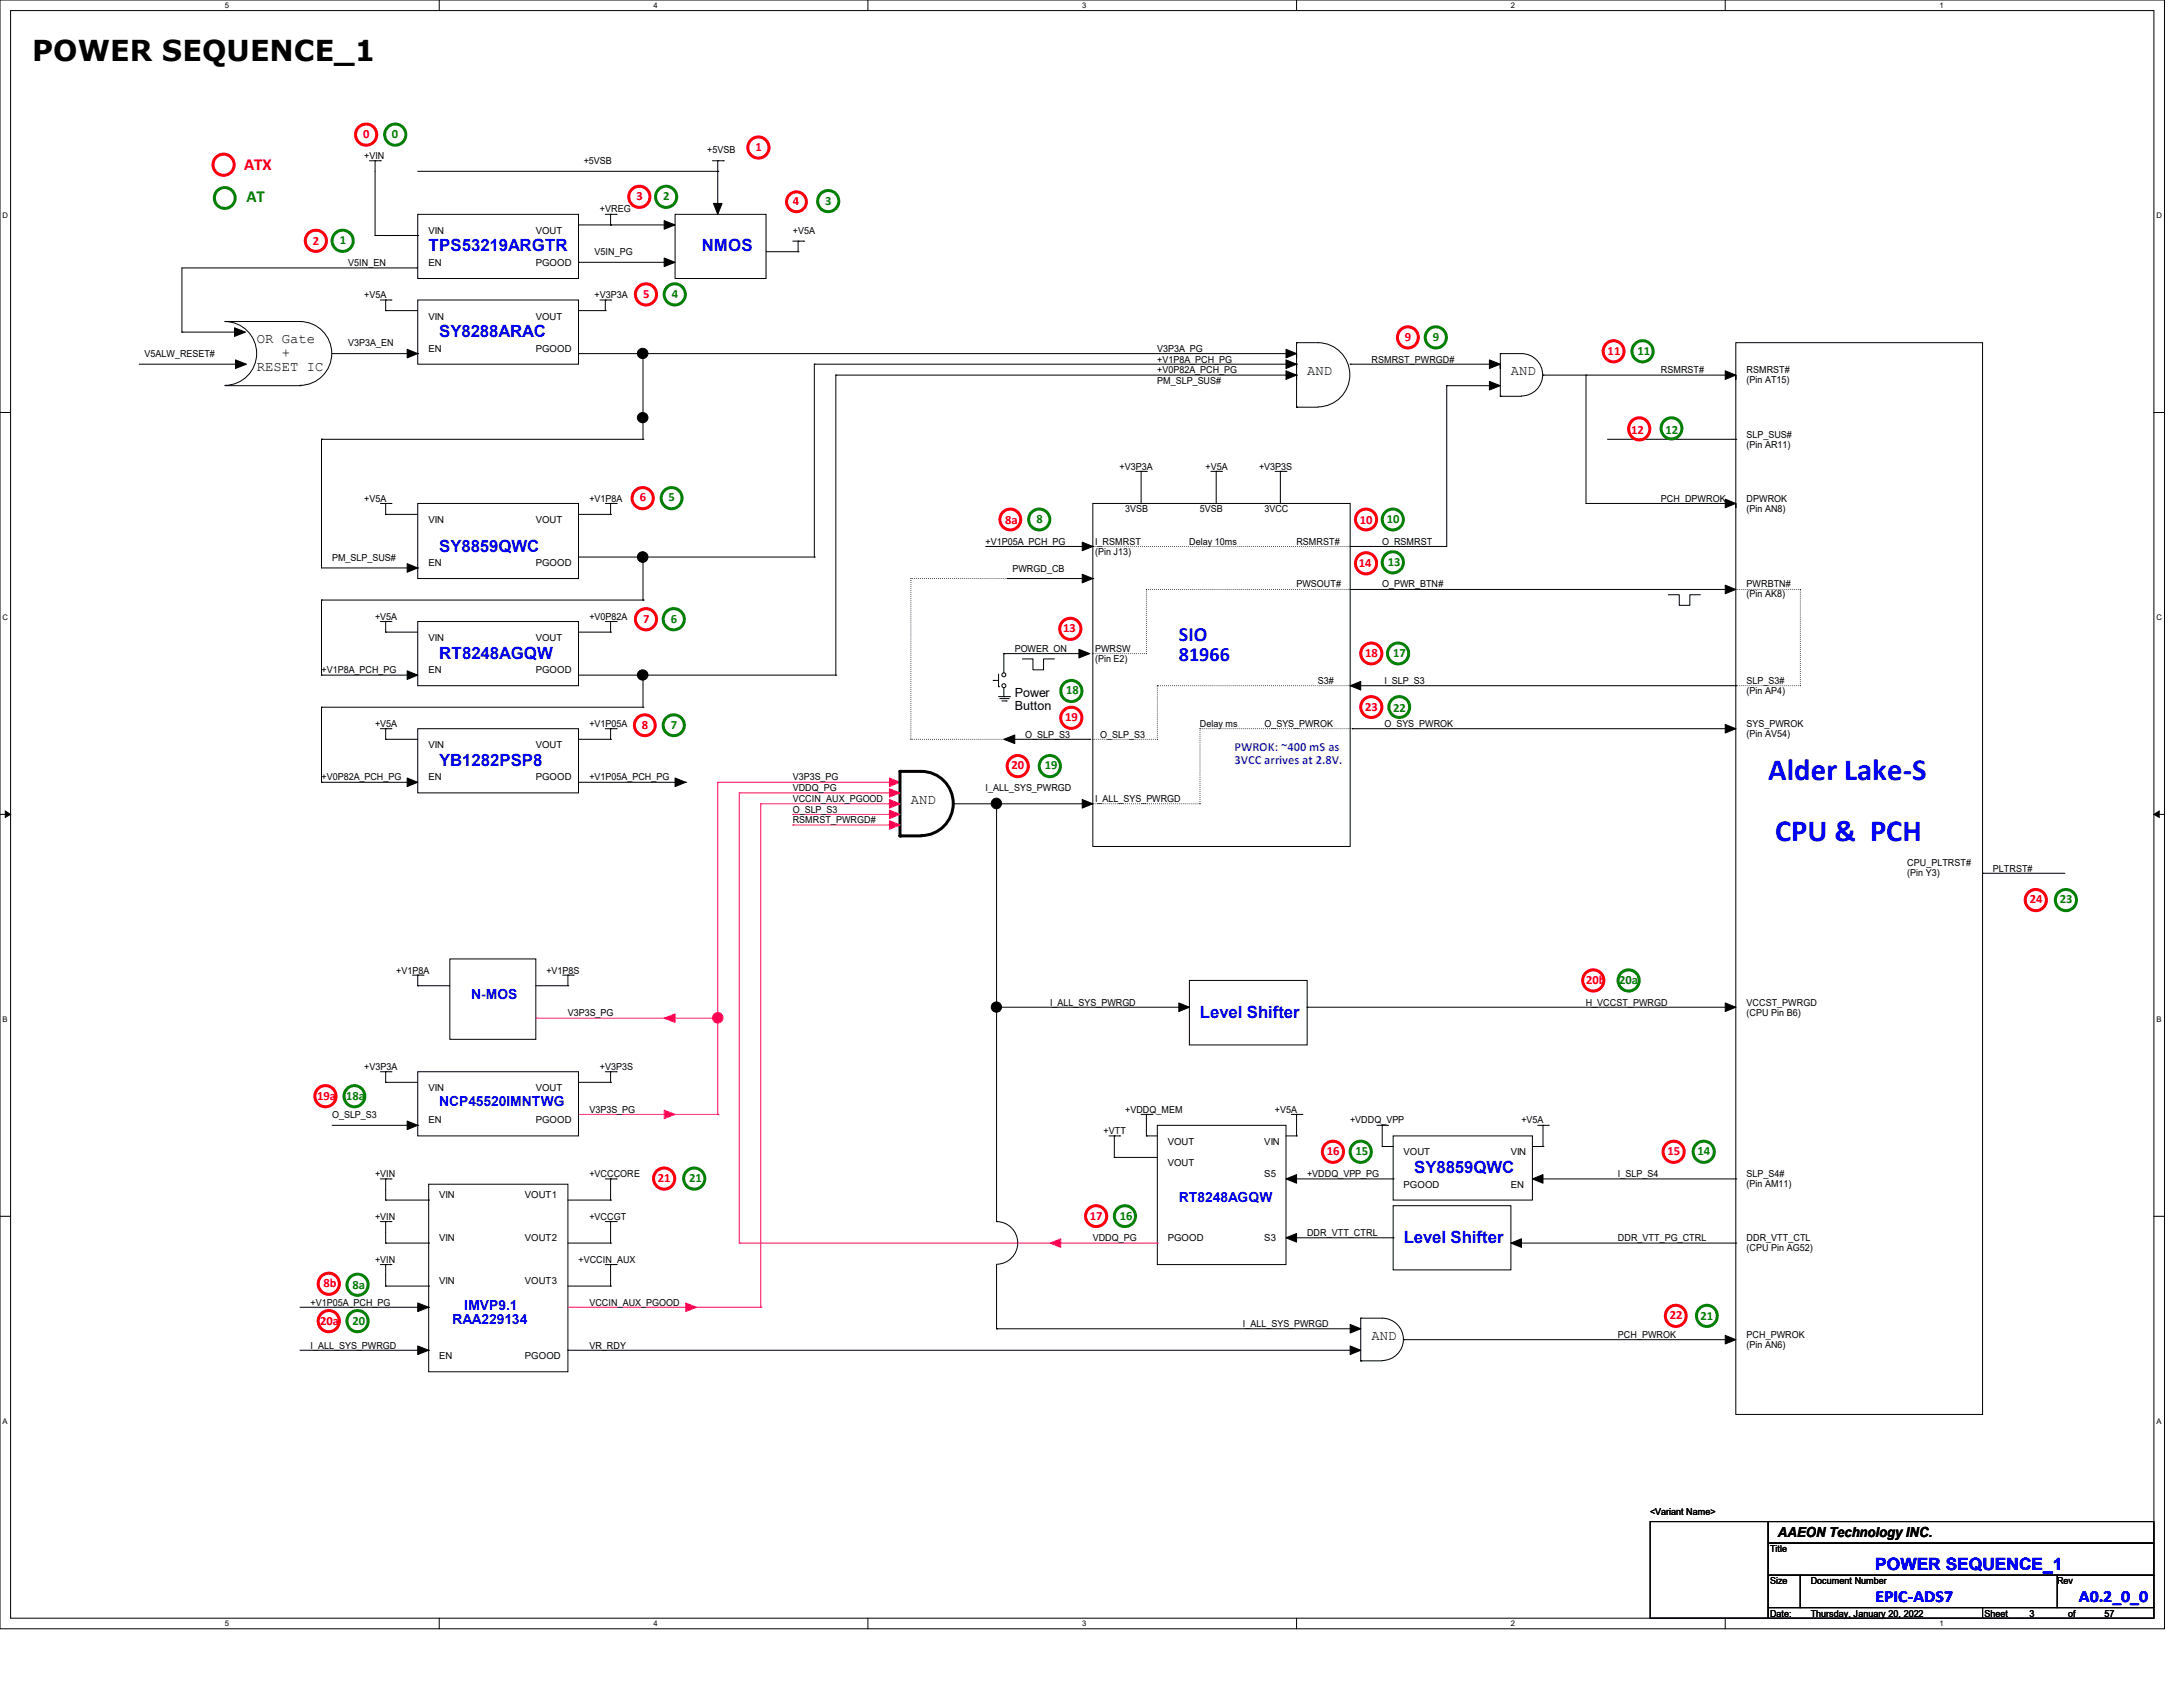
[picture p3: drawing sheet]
<svg xmlns="http://www.w3.org/2000/svg" width="279mm" height="216mm" viewBox="0 0 279 216" stroke-linecap="round" stroke-linejoin="round" font-family="sans-serif">
<defs><g id="words">
<g font-size="3.9" fill="#00f">
<text x="226.3" y="99.8">Alder Lake-S</text>
<text x="227.2" y="107.7">CPU &amp; PCH</text>
</g>
<text font-size="3.7" x="4.1" y="7.8">POWER SEQUENCE_1</text>
<g font-size="2.6" fill="#00f">
<text x="150.9" y="82">SIO</text>
<text x="150.9" y="84.6">81966</text>
</g>
<text font-size="2.2" fill="#f00" x="31.2" y="21.8">ATX</text>
<text font-size="2.2" fill="#008000" x="31.5" y="25.9">AT</text>
<g font-size="2.2" fill="#00f">
<text x="54.9" y="32.2">TPS53219ARGTR</text>
<text x="89.8" y="32.2">NMOS</text>
<text x="56.2" y="43.2">SY8288ARAC</text>
<text x="56.2" y="70.6">SY8859QWC</text>
<text x="56.2" y="84.3">RT8248AGQW</text>
<text x="56.2" y="98">YB1282PSP8</text>
<text x="153.6" y="130.3">Level Shifter</text>
<text x="181" y="150.2">SY8859QWC</text>
<text x="179.7" y="159">Level Shifter</text>
<text x="240" y="200.9">POWER SEQUENCE_1</text>
<text x="240" y="205.1">EPIC-ADS7</text>
<text x="266.1" y="205.1">A0.2_0_0</text>
</g>
<g font-size="1.8">
<text x="32.9" y="43.9">OR Gate</text>
<text x="32.9" y="47.5">RESET IC</text>
<text x="36.1" y="45.7">+</text>
<text x="167.3" y="48">AND</text>
<text x="193.4" y="48">AND</text>
<text x="116.6" y="102.9">AND</text>
<text x="175.5" y="171.4">AND</text>
<text x="227.6" y="196.8">AAEON Technology INC.</text>
</g>
<g font-size="1.8" fill="#00f">
<text x="60.3" y="127.8">N-MOS</text>
<text x="56.2" y="141.5">NCP45520IMNTWG</text>
<text x="150.9" y="153.9">RT8248AGQW</text>
<text x="59.4" y="167.6">IMVP9.1</text>
<text x="57.9" y="169.4">RAA229134</text>
</g>
<g font-size="1.6" fill="#f00">
<text x="46.5" y="17.7">0</text>
<text x="96.7" y="19.3">1</text>
<text x="81.5" y="25.7">3</text>
<text x="101.5" y="26.2">4</text>
<text x="40.1" y="31.4">2</text>
<text x="82.3" y="38.1">5</text>
<text x="179.8" y="43.6">9</text>
<text x="205.8" y="45.4">11</text>
<text x="208.8" y="55.5">12</text>
<text x="81.9" y="64.2">6</text>
<text x="128.7" y="67.1">8a</text>
<text x="174.1" y="67.1">10</text>
<text x="173.9" y="72.6">14</text>
<text x="82.3" y="79.7">7</text>
<text x="136.1" y="80.9">13</text>
<text x="174.7" y="84.1">18</text>
<text x="82.1" y="93.3">8</text>
<text x="136.3" y="92.3">19</text>
<text x="174.7" y="90.9">23</text>
<text x="129.5" y="98.5">20</text>
<text x="259.8" y="115.6">24</text>
<text x="203" y="125.9">20b</text>
<text x="40.6" y="140.7">19a</text>
<text x="169.8" y="147.9">16</text>
<text x="213.4" y="147.9">15</text>
<text x="84.2" y="151.3">21</text>
<text x="139.5" y="156.1">17</text>
<text x="41.4" y="164.7">8b</text>
<text x="41" y="169.5">20a</text>
<text x="213.7" y="168.8">22</text>
</g>
<g font-size="1.6" fill="#008000">
<text x="50.2" y="17.7">0</text>
<text x="84.9" y="25.7">2</text>
<text x="105.6" y="26.2">3</text>
<text x="43.5" y="31.3">1</text>
<text x="86" y="38.1">4</text>
<text x="183.4" y="43.6">9</text>
<text x="209.6" y="45.4">11</text>
<text x="213.2" y="55.5">12</text>
<text x="85.6" y="64.2">5</text>
<text x="132.6" y="66.9">8</text>
<text x="177.5" y="66.9">10</text>
<text x="177.6" y="72.4">13</text>
<text x="85.9" y="79.7">6</text>
<text x="136.5" y="88.9">18</text>
<text x="178.3" y="84.1">17</text>
<text x="85.9" y="93.3">7</text>
<text x="178.3" y="91.1">22</text>
<text x="133.7" y="98.5">19</text>
<text x="263.6" y="115.6">23</text>
<text x="207.2" y="125.9">20a</text>
<text x="44.3" y="140.7">18a</text>
<text x="173.5" y="147.9">15</text>
<text x="217.3" y="147.9">14</text>
<text x="88.2" y="151.3">21</text>
<text x="143.3" y="156.1">16</text>
<text x="45.1" y="165">8a</text>
<text x="45.1" y="169.5">20</text>
<text x="217.7" y="169">21</text>
</g>
<g font-size="1.6">
<text x="129.9" y="89.2">Power</text>
<text x="129.9" y="90.8">Button</text>
</g>
<g font-size="1.6" fill="#8000ff">
<text x="158" y="96.1">PWROK: ~400 mS as</text>
<text x="158" y="97.7">3VCC arrives at 2.8V.</text>
</g>
<g font-size="1.2">
<text x="46.6" y="20.3">+VIN</text>
<text x="74.7" y="21">+5VSB</text>
<text x="90.5" y="19.6">+5VSB</text>
<text x="54.9" y="29.9">VIN</text>
<text x="68.6" y="29.9">VOUT</text>
<text x="76.8" y="27.2">+VREG</text>
<text x="101.5" y="29.9">+V5A</text>
<text x="44.6" y="34">V5IN_EN</text>
<text x="54.9" y="34">EN</text>
<text x="68.6" y="34">PGOOD</text>
<text x="76.1" y="32.7">V5IN_PG</text>
<text x="46.6" y="38.1">+V5A</text>
<text x="54.9" y="40.9">VIN</text>
<text x="68.6" y="40.9">VOUT</text>
<text x="76.1" y="38.1">+V3P3A</text>
<text x="18.5" y="45.7">V5ALW_RESET#</text>
<text x="44.6" y="44.3">V3P3A_EN</text>
<text x="54.9" y="45">EN</text>
<text x="68.6" y="45">PGOOD</text>
<text x="148.1" y="46.4">+V1P8A_PCH_PG</text>
<text x="148.1" y="47.8">+V0P82A_PCH_PG</text>
<text x="148.1" y="45">V3P3A_PG</text>
<text x="175.5" y="46.4">RSMRST_PWRGD#</text>
<text x="212.6" y="47.8">RSMRST#</text>
<text x="223.5" y="47.8">RSMRST#</text>
<text x="148.1" y="49.1">PM_SLP_SUS#</text>
<text x="223.5" y="49">(Pin AT15)</text>
<text x="223.5" y="56">SLP_SUS#</text>
<text x="223.5" y="57.3">(Pin AR11)</text>
<text x="46.6" y="64.2">+V5A</text>
<text x="75.4" y="64.2">+V1P8A</text>
<text x="143.3" y="60.1">+V3P3A</text>
<text x="144" y="65.6">3VSB</text>
<text x="153.6" y="65.6">5VSB</text>
<text x="154.3" y="60.1">+V5A</text>
<text x="161.1" y="60.1">+V3P3S</text>
<text x="161.8" y="65.6">3VCC</text>
<text x="212.6" y="64.2">PCH_DPWROK</text>
<text x="223.5" y="64.2">DPWROK</text>
<text x="223.5" y="65.5">(Pin AN8)</text>
<text x="42.5" y="71.8">PM_SLP_SUS#</text>
<text x="54.9" y="67">VIN</text>
<text x="68.6" y="67">VOUT</text>
<text x="126.1" y="69.7">+V1P05A_PCH_PG</text>
<text x="140.2" y="69.7">I_RSMRST</text>
<text x="140.2" y="71">(Pin J13)</text>
<text x="152.2" y="69.7">Delay 10ms</text>
<text x="165.9" y="69.7">RSMRST#</text>
<text x="176.9" y="69.7">O_RSMRST</text>
<text x="54.9" y="72.4">EN</text>
<text x="68.6" y="72.4">PGOOD</text>
<text x="129.6" y="73.2">PWRGD_CB</text>
<text x="165.9" y="75.2">PWSOUT#</text>
<text x="176.9" y="75.2">O_PWR_BTN#</text>
<text x="223.5" y="75.2">PWRBTN#</text>
<text x="223.5" y="76.5">(Pin AK8)</text>
<text x="48" y="79.3">+V5A</text>
<text x="54.9" y="82">VIN</text>
<text x="68.6" y="82">VOUT</text>
<text x="75.4" y="79.3">+V0P82A</text>
<text x="129.9" y="83.4">POWER_ON</text>
<text x="140.2" y="83.4">PWRSW</text>
<text x="41.1" y="86.1">+V1P8A_PCH_PG</text>
<text x="54.9" y="86.1">EN</text>
<text x="68.6" y="86.1">PGOOD</text>
<text x="140.2" y="84.7">(Pin E2)</text>
<text x="168.7" y="87.5">S3#</text>
<text x="177.2" y="87.5">I_SLP_S3</text>
<text x="223.5" y="87.5">SLP_S3#</text>
<text x="223.5" y="88.8">(Pin AP4)</text>
<text x="48" y="93">+V5A</text>
<text x="54.9" y="95.8">VIN</text>
<text x="68.6" y="95.8">VOUT</text>
<text x="75.4" y="93">+V1P05A</text>
<text x="131.2" y="94.4">O_SLP_S3</text>
<text x="140.8" y="94.4">O_SLP_S3</text>
<text x="153.6" y="93">Delay ms</text>
<text x="161.8" y="93">O_SYS_PWROK</text>
<text x="177.2" y="93">O_SYS_PWROK</text>
<text x="223.5" y="93">SYS_PWROK</text>
<text x="223.5" y="94.3">(Pin AV54)</text>
<text x="41.1" y="99.9">+V0P82A_PCH_PG</text>
<text x="54.9" y="99.9">EN</text>
<text x="68.6" y="99.9">PGOOD</text>
<text x="75.4" y="99.9">+V1P05A_PCH_PG</text>
<text x="101.5" y="101.3">VDDQ_PG</text>
<text x="101.5" y="99.9">V3P3S_PG</text>
<text x="126.1" y="101.3">I_ALL_SYS_PWRGD</text>
<text x="101.5" y="102.6">VCCIN_AUX_PGOOD</text>
<text x="101.5" y="104">O_SLP_S3</text>
<text x="101.5" y="105.4">RSMRST_PWRGD#</text>
<text x="140.2" y="102.6">I_ALL_SYS_PWRGD</text>
<text x="244.1" y="110.9">CPU_PLTRST#</text>
<text x="244.1" y="112.1">(Pin Y3)</text>
<text x="255.1" y="111.5">PLTRST#</text>
<text x="50.7" y="124.6">+V1P8A</text>
<text x="69.9" y="124.6">+V1P8S</text>
<text x="72.7" y="130">V3P3S_PG</text>
<text x="134.4" y="128.7">I_ALL_SYS_PWRGD</text>
<text x="203" y="128.7">H_VCCST_PWRGD</text>
<text x="223.5" y="128.7">VCCST_PWRGD</text>
<text x="223.5" y="130">(CPU Pin B6)</text>
<text x="46.6" y="136.9">+V3P3A</text>
<text x="76.8" y="136.9">+V3P3S</text>
<text x="42.5" y="143.1">O_SLP_S3</text>
<text x="54.9" y="139.7">VIN</text>
<text x="54.9" y="143.8">EN</text>
<text x="68.6" y="139.7">VOUT</text>
<text x="68.6" y="143.8">PGOOD</text>
<text x="75.4" y="142.4">V3P3S_PG</text>
<text x="144" y="142.4">+VDDQ_MEM</text>
<text x="163.2" y="142.4">+V5A</text>
<text x="172.8" y="143.8">+VDDQ_VPP</text>
<text x="194.7" y="143.8">+V5A</text>
<text x="141.3" y="145.2">+VTT</text>
<text x="149.5" y="146.5">VOUT</text>
<text x="149.5" y="149.3">VOUT</text>
<text x="161.8" y="146.5">VIN</text>
<text x="179.6" y="147.9">VOUT</text>
<text x="193.4" y="147.9">VIN</text>
<text x="48" y="150.6">+VIN</text>
<text x="56.2" y="153.4">VIN</text>
<text x="67.2" y="153.4">VOUT1</text>
<text x="75.4" y="150.6">+VCCCORE</text>
<text x="161.8" y="150.6">S5</text>
<text x="167.3" y="150.6">+VDDQ_VPP_PG</text>
<text x="179.6" y="152">PGOOD</text>
<text x="193.4" y="152">EN</text>
<text x="207.1" y="150.6">I_SLP_S4</text>
<text x="223.5" y="150.6">SLP_S4#</text>
<text x="223.5" y="151.9">(Pin AM11)</text>
<text x="48" y="156.1">+VIN</text>
<text x="48" y="161.6">+VIN</text>
<text x="56.2" y="158.9">VIN</text>
<text x="67.2" y="158.9">VOUT2</text>
<text x="74" y="161.6">+VCCIN_AUX</text>
<text x="75.4" y="156.1">+VCCGT</text>
<text x="139.9" y="158.9">VDDQ_PG</text>
<text x="149.5" y="158.9">PGOOD</text>
<text x="161.8" y="158.9">S3</text>
<text x="167.3" y="158.2">DDR_VTT_CTRL</text>
<text x="207.1" y="158.9">DDR_VTT_PG_CTRL</text>
<text x="223.5" y="158.9">DDR_VTT_CTL</text>
<text x="223.5" y="160.1">(CPU Pin AG52)</text>
<text x="39.7" y="167.1">+V1P05A_PCH_PG</text>
<text x="56.2" y="164.3">VIN</text>
<text x="67.2" y="164.3">VOUT3</text>
<text x="75.4" y="167.1">VCCIN_AUX_PGOOD</text>
<text x="39.7" y="172.6">I_ALL_SYS_PWRGD</text>
<text x="56.2" y="173.9">EN</text>
<text x="67.2" y="173.9">PGOOD</text>
<text x="75.4" y="172.6">VR_RDY</text>
<text x="159.1" y="169.8">I_ALL_SYS_PWRGD</text>
<text x="207.1" y="171.2">PCH_PWROK</text>
<text x="223.5" y="171.2">PCH_PWROK</text>
<text x="223.5" y="172.5">(Pin AN6)</text>
<text x="211.2" y="193.8">&lt;Variant Name&gt;</text>
<text x="226.5" y="198.6">Title</text>
<text x="226.5" y="202.7">Size</text>
<text x="231.8" y="202.7">Document Number</text>
<text x="263.3" y="202.7">Rev</text>
<text x="226.5" y="206.9">Date:</text>
<text x="231.8" y="206.9">Thursday, January 20, 2022</text>
<text x="254" y="206.9">Sheet</text>
<text x="259.7" y="206.9">3</text>
<text x="264.7" y="206.9">of</text>
<text x="269.3" y="206.9">57</text>
</g>
<g font-size="1">
<text x="28.8" y="1">5</text>
<text x="83.6" y="1">4</text>
<text x="138.5" y="1">3</text>
<text x="193.4" y="1">2</text>
<text x="248.2" y="1">1</text>
<text x=".3" y="27.9">D</text>
<text x="276" y="27.9">D</text>
<text x=".3" y="79.4">C</text>
<text x="276" y="79.4">C</text>
<text x=".3" y="130.8">B</text>
<text x="276" y="130.8">B</text>
<text x=".3" y="182.2">A</text>
<text x="276" y="182.2">A</text>
<text x="28.8" y="208.1">5</text>
<text x="83.6" y="208.1">4</text>
<text x="138.5" y="208.1">3</text>
<text x="193.4" y="208.1">2</text>
<text x="248.2" y="208.1">1</text>
</g>
</g></defs>
<path d="M0 0h277v208.4h-277zM1.4 1.4h274.3v205.7h-274.3z" fill="none" stroke="#000" stroke-width=".13"/>
<g fill="#fff">
<path d="M28.8 .1h.5v1.1h-.5z"/>
<path d="M28.8 207.2h.5v1.1h-.5z"/>
</g>
<path d="M56.2 0v1.4M56.2 207.1v1.3" fill="none" stroke="#000" stroke-width=".13"/>
<g fill="#fff">
<path d="M83.7 .1h.5v1.1h-.5z"/>
<path d="M83.7 207.2h.5v1.1h-.5z"/>
</g>
<path d="M111.1 0v1.4M111.1 207.1v1.3" fill="none" stroke="#000" stroke-width=".13"/>
<g fill="#fff">
<path d="M138.5 .1h.6v1.1h-.6z"/>
<path d="M138.5 207.2h.6v1.1h-.6z"/>
</g>
<path d="M165.9 0v1.4M165.9 207.1v1.3" fill="none" stroke="#000" stroke-width=".13"/>
<g fill="#fff">
<path d="M193.4 .1h.5v1.1h-.5z"/>
<path d="M193.4 207.2h.5v1.1h-.5z"/>
</g>
<path d="M220.8 0v1.4M220.8 207.1v1.3" fill="none" stroke="#000" stroke-width=".13"/>
<g fill="#fff">
<path d="M248.2 .1h.6v1.1h-.6z"/>
<path d="M248.2 207.2h.6v1.1h-.6z"/>
<path d="M.3 27.1h.8v1.1h-.8z"/>
<path d="M276 27.1h.7v1.1h-.7z"/>
<path d="M.3 78.5h.8v1.1h-.8z"/>
<path d="M276 78.5h.7v1.1h-.7z"/>
</g>
<path d="M0 52.8h1.4M275.7 52.8h1.3" fill="none" stroke="#000" stroke-width=".13"/>
<g fill="#fff">
<path d="M.3 129.9h.7v1.1h-.7z"/>
<path d="M276 129.9h.6v1.1h-.6z"/>
</g>
<path d="M0 104.2h1.4M275.7 104.2h1.3" fill="none" stroke="#000" stroke-width=".13"/>
<path d="M.7 103.8l.7 .4-.7 .4zM275.7 104.2l.7-.4v.8z" fill="#000" stroke="#000" stroke-width=".13"/>
<g fill="#fff">
<path d="M.3 181.4h.7v1.1h-.7z"/>
<path d="M276 181.4h.6v1.1h-.6z"/>
</g>
<g fill="none" stroke="#000" stroke-width=".13">
<path d="M47.3 20.6h1.4M48 20.6h.1M48 30.1h.1M48 20.6v9.5M48 30.1h5.5M48.7 20.6h.1M48.7 38.4h1.3M49.4 38.4h.1M49.4 39.8h.1M49.4 30.1h.1M49.4 38.4v1.4M49.4 39.8h4.1"/>
<path d="M50 38.4h.1M53.3 34.3h.1M53.3 34.3h-30v8.2M53.5 27.4h20.5v8.2h-20.5zM53.5 38.4h20.5v8.2h-20.5zM53.5 30.1h.1M53.5 21.9h38.4M74 33.6h.1M74 33.6h11M74 28.8h11M74 39.8h3.5M76.8 38.4h1.3"/>
<path d="M77.5 39.8h.1M77.5 38.4h.1M77.5 27.4h1.4M77.5 38.4v1.4M78.1 28.8h.1M78.1 27.4h.1M78.1 38.4h.1M78.1 27.4v1.4M78.9 27.4h.1M86.4 27.4h11.6v8.2h-11.6zM91.2 20.6h1.4M91.9 21.9h.1"/>
<path d="M91.9 20.6h.1M91.9 20.6v5.4M92.6 20.6h.1M98 32.2h4.2M101.5 30.9h1.4M102.2 32.2h.1M102.2 30.9h.1M102.2 30.9v1.3M102.9 30.9h.1M17.8 46.6h12.3M23.3 42.5h.1M23.3 42.5h6.8"/>
<path d="M28.8 49.4h9.6M30.1 46.6h.1M30.1 42.5h.1M38.4 41.1h-9.6a4.1 4.1 0 0 1 4.1 4.1 4.1 4.1 0 0 1-4.1 4.1M38.4 41.1a4.1 4.1 0 0 1 4.1 4.1 4.1 4.1 0 0 1-4.1 4.1M38.4 41.1h.1M38.4 49.4h.1M41.1 56.2h.1M41.1 56.2v16.5h12.4M41.1 56.2h41.2M42.5 45.3h11M53.5 45.3h.1"/>
<path d="M74 45.3h.1M74 45.3h90.6M82.3 56.2h.1M82.3 45.3v10.9M104.2 46.6h.1M104.2 46.6v24.7M104.2 46.6h61.7M107 48h.1M107 48v38.4M107 48h58.9M165.9 43.9h2.8a4.1 4.1 0 0 1 4.1 4.1 4.1 4.1 0 0 1-4.1 4.1M165.9 43.9h.1"/>
<path d="M165.9 52.1h.1M165.9 46.6h.1M165.9 48h.1M165.9 43.9v8.2M165.9 52.1h2.8M172.8 46.6h.1M172.8 46.6h19.2M185.2 49.4h.1M185.2 49.4h5.4M185.2 49.4v20.5h-12.4M190.6 49.4h.1M192 45.3h2.7a2.71 2.71 0 0 1 2.7 2.7 2.71 2.71 0 0 1-2.7 2.7"/>
<path d="M192 45.3h.1M192 50.7h.1M192 50.7h2.7M192 45.3v5.4M197.5 48h.1M197.5 48h24.7M203 48h.1M203 48v16.4h17.8M205.7 56.2h16.5M222.2 43.9h31.5v137.1h-31.5zM222.2 56.2h.1M41.1 76.8h.1"/>
<path d="M41.1 76.8v9.6M41.1 76.8h41.2M48.7 64.4h1.3M48.7 79.5h1.3M49.4 64.4h.1M49.4 65.8h.1M49.4 79.5h.1M49.4 64.4v1.4M49.4 79.5v1.4M49.4 65.8h4.1M50 64.4h.1M50 79.5h.1"/>
<path d="M53.5 64.4h20.5v9.6h-20.5zM53.5 79.5h20.5v8.3h-20.5zM53.5 72.7h.1M74 71.3h30.2M74 65.8h4.1M77.5 64.4h1.4M77.5 79.5h1.4M78.1 65.8h.1M78.1 64.4h.1M78.1 79.5h.1M78.1 64.4v1.4M78.1 79.5v1.4"/>
<path d="M78.9 64.4h.1M78.9 79.5h.1M82.3 76.8h.1M82.3 71.3v5.5M104.2 71.3h.1M126.2 69.9h13.7M128.9 74h11M139.9 64.4h32.9v43.9h-32.9zM139.9 74h.1M139.9 69.9h.1M145.4 60.3h1.3M146 60.3h.1"/>
<path d="M146 60.3v4.1M146.7 60.3h.1M155 60.3h1.3M155.7 60.3h.1M155.7 60.3v4.1M156.3 60.3h.1M163.2 60.3h1.4M163.9 60.3h.1M163.9 60.3v4.1M164.6 60.3h.1M172.8 75.4h.1M172.8 69.9h.1"/>
<path d="M172.8 75.4h49.4M213.5 76.1h1.4v1.4h1.4v-1.4h1.3M220.8 64.4h.1M41.1 86.4h.1M41.1 90.5h.1M41.1 86.4h12.4M41.1 90.5v9.6M41.1 90.5h41.2M48.7 93.3h1.3M49.4 80.9h.1M49.4 93.3h.1M49.4 94.6h.1"/>
<path d="M49.4 93.3v1.3M49.4 80.9h4.1M49.4 94.6h4.1M50 93.3h.1M53.5 93.3h20.5v8.2h-20.5zM74 86.4h33M74 80.9h4.1M74 94.6h4.1M77.5 93.3h1.4M78.1 80.9h.1M78.1 94.6h.1M78.1 93.3h.1"/>
<path d="M78.1 93.3v1.3M78.9 93.3h.1M82.3 90.5h.1M82.3 86.4h.1M82.3 86.4v4.1M107 86.4h.1M127.1 87.1h.1M127.1 87.1h.7M127.8 87.9h.1M127.8 89.2h1.4M127.8 86.3v1.6M128 89.4h1"/>
<path d="M128.2 89.7h.6M128.5 83.7h.1M128.5 89.2h.1M128.5 83.7v2.4M128.5 88.1v1.1M128.5 83.7h10.6M128.8 89.7h.1M129 89.4h.1M129.2 89.2h.1M129.9 94.6h9.6M130.9 84.3h1.3v1.4h1.4v-1.4h1.4M139.5 94.6h.1"/>
<path d="M172.8 87.8h49.4M173.1 93.3h.1M173.1 93.3h49.1M222.2 87.8h.1M41.1 100.1h.1M41.1 100.1h12.4M74 100.1h13.8M87.8 100.1h.1M122 102.9h.1M122 102.9h17.9M127.6 102.9v53.4M253.7 111.8h.1"/>
<path d="M253.7 111.8h10.6M48.7 137.2h1.3M49.4 137.2h.1M49.4 138.5h.1M49.4 138.5h4.1M49.4 137.2v1.3M50 137.2h.1M52.8 124.8h1.3M53.5 137.2h20.5v8.2h-20.5zM53.5 124.8h.1M53.5 126.2h.1M53.5 124.8v1.4"/>
<path d="M53.5 126.2h4.1M54.1 124.8h.1M57.6 122.7h11v10.3h-11zM68.6 126.2h4.1M72 124.8h1.4M72.7 126.2h.1M72.7 124.8h.1M72.7 124.8v1.4M73.4 124.8h.1M74 138.5h4.1M77.5 137.2h1.4M78.1 138.5h.1"/>
<path d="M78.1 137.2h.1M78.1 137.2v1.3M78.9 137.2h.1M127.6 128.9h.1M127.6 128.9h24.6M152.2 125.5h15.1v8.2h-15.1zM167.3 128.9h.1M167.3 128.9h54.9M0 155.7h1.4M42.5 144h11M48.7 150.9h1.3M48.7 156.3h1.3"/>
<path d="M49.4 150.9h.1M49.4 153.6h.1M49.4 156.3h.1M49.4 159.1h.1M49.4 150.9v2.7M49.4 156.3v2.8M49.4 153.6h5.5M49.4 159.1h5.5M50 150.9h.1M50 156.3h.1M53.5 144h.1M54.9 151.6h17.8v24h-17.8z"/>
<path d="M54.9 153.6h.1M54.9 159.1h.1M72.7 153.6h5.4M72.7 159.1h5.4M77.5 150.9h1.4M77.5 156.3h1.4M78.1 153.6h.1M78.1 150.9h.1M78.1 159.1h.1M78.1 156.3h.1M78.1 150.9v2.7M78.1 156.3v2.8"/>
<path d="M78.9 150.9h.1M78.9 156.3h.1M127.6 156.3a2.73 2.73 0 0 1 2.7 2.8 2.73 2.73 0 0 1-2.7 2.7M127.6 156.3h.1M141.9 145.4h1.4M142.6 148.1h.1M142.6 145.4h.1M142.6 148.1h5.5M142.6 145.4v2.7M143.3 145.4h.1M146 142.6h1.4M146.7 145.4h.1"/>
<path d="M146.7 142.6h.1M146.7 145.4h1.4M146.7 142.6v2.8M147.4 142.6h.1M148.1 144h16.5v17.8h-16.5zM164.6 145.4h1.3M165.3 142.6h1.3M165.9 142.6h.1M165.9 145.4h.1M165.9 150.9h12.4M165.9 142.6v2.8M165.9 158.4h12.4"/>
<path d="M166.6 142.6h.1M176.2 144h1.4M176.9 146.7h.1M176.9 144h.1M176.9 146.7h1.4M176.9 144v2.7M177.6 144h.1M178.3 145.4h17.8v8.2h-17.8zM178.3 154.3h15.1v8.2h-15.1zM178.3 150.9h.1M178.3 158.4h.1M194.7 159.1h27.5"/>
<path d="M196.1 150.9h26.1M196.1 146.7h1.4M196.8 144h1.4M197.5 144h.1M197.5 146.7h.1M197.5 144v2.7M198.2 144h.1M222.2 150.9h.1M222.2 159.1h.1M275.7 155.7h1.3M38.4 172.8h16.5M38.4 167.3h16.5"/>
<path d="M48.7 161.8h1.3M49.4 161.8h.1M49.4 164.6h.1M49.4 161.8v2.8M49.4 164.6h5.5M50 161.8h.1M54.9 172.8h.1M54.9 164.6h.1M54.9 167.3h.1M72.7 172.8h.1M72.7 172.8h101.5M72.7 164.6h5.4"/>
<path d="M77.5 161.8h1.4M78.1 161.8h.1M78.1 164.6h.1M78.1 161.8v2.8M78.9 161.8h.1M127.6 170.1h.1M127.6 170.1h46.6M127.6 161.8v8.3M174.2 168.7h2.7a2.71 2.71 0 0 1 2.7 2.7 2.71 2.71 0 0 1-2.7 2.7M174.2 168.7h.1M174.2 174.2h.1M174.2 174.2h2.7"/>
<path d="M174.2 168.7v5.5M179.7 171.4h.1M179.7 171.4h42.5M211.2 194.7h15.1v12.4h-15.1zM226.3 194.7h49.4v2.8h-49.4zM226.3 197.5h49.4v4.1h-49.4zM226.3 201.6h4.1v4.1h-4.1zM226.3 205.7h27.4v1.4h-27.4zM230.4 201.6h32.9v4.1h-32.9zM253.7 205.7h22v1.4h-22zM263.3 201.6h12.4v4.1h-12.4z"/>
<circle cx="128.5" cy="87.8" r=".25"/>
<circle cx="128.5" cy="86.4" r=".25"/>
</g>
<g fill="none" stroke="#ff0080" stroke-width=".13">
<path d="M91.9 100.1h.1M91.9 100.1v42.5M91.9 100.1h23.3M94.6 101.5h.1M94.6 101.5v57.6M94.6 101.5h20.6M97.4 102.9h.1M97.4 102.9v64.4M97.4 102.9h17.8M101.5 105.6h.1M101.5 104.2h.1M101.5 105.6h13.7"/>
<path d="M101.5 104.2h13.7M68.6 130.3h.1M68.6 130.3h23.3M74 142.6h17.9M91.9 142.6h.1M94.6 159.1h.1M94.6 159.1h53.5M148.1 159.1h.1M72.7 167.3h24.7M97.4 167.3h.1"/>
</g>
<g fill="#000" stroke="#000" stroke-width=".13">
<path d="M85 33l1.4 .6-1.4 .5z" fill-rule="evenodd"/>
<path d="M85 28.2l1.4 .6-1.4 .5z" fill-rule="evenodd"/>
<path d="M91.3 26h1.1l-.5 1.4z" fill-rule="evenodd"/>
<path d="M30 42l1.4 .5-1.4 .6z" fill-rule="evenodd"/>
<path d="M30.1 46.1l1.4 .5-1.4 .6z" fill-rule="evenodd"/>
<path d="M52.1 44.7l1.4 .6-1.4 .5z" fill-rule="evenodd"/>
<path d="M164.6 44.7l1.3 .6v.5v-.5l-1.3 .5z" fill-rule="evenodd"/>
<path d="M164.6 46.1l1.3 .5v.6v-.6l-1.3 .6z" fill-rule="evenodd"/>
<path d="M164.6 47.5l1.3 .5v.6v-.6l-1.3 .6z" fill-rule="evenodd"/>
<path d="M190.6 48.8l1.4 .6-1.4 .5z" fill-rule="evenodd"/>
<path d="M190.6 46.1l1.4 .5v.6v-.6l-1.4 .6z" fill-rule="evenodd"/>
<path d="M220.8 47.5l1.4 .5v.6v-.6l-1.4 .6z" fill-rule="evenodd"/>
<path d="M52.1 72.1l1.4 .6-1.4 .5z" fill-rule="evenodd"/>
<path d="M138.5 73.5l1.4 .5-1.4 .6z" fill-rule="evenodd"/>
<path d="M138.5 69.4l1.4 .5-1.4 .6z" fill-rule="evenodd"/>
<path d="M220.8 74.9l1.4 .5-1.4 .6z" fill-rule="evenodd"/>
<path d="M220.8 63.9l1.4 .5v.6v-.6l-1.4 .6z" fill-rule="evenodd"/>
<path d="M52.1 85.9l1.4 .5-1.4 .6z" fill-rule="evenodd"/>
<path d="M128.5 94.6l1.4-.5v1.1z" fill-rule="evenodd"/>
<path d="M138.1 83.1l1.4 .6-1.4 .5z" fill-rule="evenodd"/>
<path d="M172.8 87.8l1.4-.6v1.1z" fill-rule="evenodd"/>
<path d="M220.8 92.7l1.4 .6-1.4 .5z" fill-rule="evenodd"/>
<path d="M52.1 99.6l1.4 .5-1.4 .6z" fill-rule="evenodd"/>
<path d="M86.4 99.6l1.4 .5-1.4 .6z" fill-rule="evenodd"/>
<path d="M138.5 102.3l1.4 .6-1.4 .5z" fill-rule="evenodd"/>
<path d="M150.9 128.4l1.3 .5-1.3 .6z" fill-rule="evenodd"/>
<path d="M220.8 128.4l1.4 .5-1.4 .6z" fill-rule="evenodd"/>
<path d="M52.1 143.5l1.4 .5-1.4 .6z" fill-rule="evenodd"/>
<path d="M164.6 158.4l1.3-.5v1.1z" fill-rule="evenodd"/>
<path d="M164.6 150.9l1.3-.6v1.1z" fill-rule="evenodd"/>
<path d="M193.4 159.1l1.3-.6v1.1z" fill-rule="evenodd"/>
<path d="M196.1 150.9l1.4-.6v1.1z" fill-rule="evenodd"/>
<path d="M53.5 172.3l1.4 .5-1.4 .6z" fill-rule="evenodd"/>
<path d="M53.5 166.8l1.4 .5-1.4 .6z" fill-rule="evenodd"/>
<path d="M172.8 169.5l1.4 .6-1.4 .5z" fill-rule="evenodd"/>
<path d="M172.8 172.3l1.4 .5-1.4 .6z" fill-rule="evenodd"/>
<path d="M220.8 170.9l1.4 .5-1.4 .6z" fill-rule="evenodd"/>
<circle cx="82.3" cy="53.5" r=".67"/>
<circle cx="82.3" cy="45.2" r=".67"/>
<circle cx="82.3" cy="71.3" r=".68"/>
<circle cx="82.3" cy="86.4" r=".67"/>
<circle cx="127.5" cy="102.8" r=".67"/>
<circle cx="127.5" cy="128.9" r=".66"/>
</g>
<g fill="#ff0080" stroke="#ff0080" stroke-width=".13">
<path d="M113.8 99.6l1.4 .5-1.4 .6z" fill-rule="evenodd"/>
<path d="M113.8 105l1.4 .6-1.4 .5z" fill-rule="evenodd"/>
<path d="M134.4 159.1l1.4-.6v1.1z" fill-rule="evenodd"/>
<path d="M113.8 102.3l1.4 .6-1.4 .5z" fill-rule="evenodd"/>
<path d="M113.8 100.9l1.4 .6-1.4 .5z" fill-rule="evenodd"/>
<path d="M113.8 103.7l1.4 .5-1.4 .6z" fill-rule="evenodd"/>
<path d="M87.8 166.8l1.4 .5-1.4 .6z" fill-rule="evenodd"/>
<path d="M85 142.1l1.4 .5-1.4 .6z" fill-rule="evenodd"/>
<path d="M85 130.3l1.4-.5v1.1z" fill-rule="evenodd"/>
<circle cx="91.9" cy="130.3" r=".68"/>
</g>
<g fill="none" stroke="#000" stroke-width=".13" stroke-dasharray="0 .3">
<path d="M116.6 74h.1M116.6 74v20.6M128.9 74h-12.3M139.9 69.9h.1M146.7 75.4h.1M172.8 69.9h-32.9M172.8 75.4h-26.1M222.2 75.4h.1M230.4 75.4h.1M230.4 75.4h-8.2M116.6 94.6h.1M128.9 94.6h-12.3"/>
<path d="M139.9 94.6h.1M139.9 83.7h.1M146.7 83.7h-6.8M146.7 83.7v-8.3M148.1 87.8h.1M148.1 94.6v-6.8M148.1 94.6h-8.2M153.6 93.3h.1M153.6 93.3v9.6M172.8 93.3h-19.2M172.8 87.8h-24.7M222.2 87.8h.1"/>
<path d="M230.4 87.8v-12.4M230.4 87.8h-8.2M139.9 102.9h.1M153.6 102.9h-13.7M153.6 102.9h.1"/>
</g>
<g fill="none" stroke="#f00" stroke-width=".38">
<path d="M209 53.7a1.37 1.37 0 0 1 1.9 .4 1.37 1.37 0 0 1-.3 1.9 1.37 1.37 0 0 1-1.9-.3 1.46 1.46 0 0 1 .3-2z"/>
<circle cx="46.9" cy="17.2" r="1.35"/>
<circle cx="97.1" cy="18.9" r="1.35"/>
<circle cx="28.6" cy="21.1" r="1.35"/>
<circle cx="40.4" cy="30.8" r="1.35"/>
<circle cx="81.8" cy="25.2" r="1.35"/>
<circle cx="82.7" cy="37.7" r="1.35"/>
<circle cx="101.9" cy="25.8" r="1.27"/>
<circle cx="180.2" cy="43.2" r="1.34"/>
<circle cx="206.5" cy="45" r="1.34"/>
<circle cx="82.3" cy="63.8" r="1.35"/>
<circle cx="82.7" cy="79.2" r="1.35"/>
<circle cx="129.3" cy="66.5" r="1.33"/>
<circle cx="174.8" cy="72.1" r="1.35"/>
<circle cx="174.8" cy="66.5" r="1.34"/>
<circle cx="82.5" cy="92.8" r="1.33"/>
<circle cx="130.3" cy="98" r="1.35"/>
<circle cx="137" cy="80.5" r="1.35"/>
<circle cx="137.1" cy="91.9" r="1.35"/>
<circle cx="175.5" cy="90.5" r="1.34"/>
<circle cx="175.5" cy="83.6" r="1.34"/>
<circle cx="260.6" cy="115.2" r="1.35"/>
<circle cx="203.9" cy="125.5" r="1.35"/>
<circle cx="41.7" cy="140.3" r="1.35"/>
<circle cx="85" cy="150.8" r="1.35"/>
<circle cx="140.3" cy="155.6" r="1.34"/>
<circle cx="170.6" cy="147.4" r="1.35"/>
<circle cx="214.2" cy="147.4" r="1.35"/>
<circle cx="42.1" cy="169.1" r="1.35"/>
<circle cx="42.1" cy="164.3" r="1.35"/>
<circle cx="214.5" cy="168.4" r="1.34"/>
</g>
<path d="M117.9 106.9a4.1 4.1 0 0 0 4.1-4.1 4.1 4.1 0 0 0-4.1-4.1h-2.7v8.3h2.7" fill="none" stroke="#000" stroke-width=".38"/>
<g fill="#000">
<circle cx="115.2" cy="98.7" r=".19"/>
<circle cx="115.2" cy="107" r=".19"/>
</g>
<g fill="none" stroke="#008000" stroke-width=".38">
<circle cx="50.6" cy="17.2" r="1.35"/>
<circle cx="28.8" cy="25.3" r="1.33"/>
<circle cx="43.9" cy="30.8" r="1.35"/>
<circle cx="85.3" cy="25.2" r="1.35"/>
<circle cx="86.4" cy="37.7" r="1.35"/>
<circle cx="106" cy="25.7" r="1.35"/>
<circle cx="183.8" cy="43.2" r="1.35"/>
<circle cx="210.2" cy="45" r="1.35"/>
<circle cx="213.9" cy="54.8" r="1.34"/>
<circle cx="85.9" cy="63.7" r="1.34"/>
<circle cx="86.2" cy="79.2" r="1.35"/>
<circle cx="133" cy="66.5" r="1.34"/>
<circle cx="178.3" cy="72" r="1.35"/>
<circle cx="178.3" cy="66.5" r="1.34"/>
<circle cx="86.2" cy="92.8" r="1.34"/>
<circle cx="134.4" cy="98" r="1.35"/>
<circle cx="137.1" cy="88.4" r="1.35"/>
<circle cx="179" cy="83.6" r="1.34"/>
<circle cx="179.1" cy="90.5" r="1.33"/>
<circle cx="264.4" cy="115.2" r="1.35"/>
<circle cx="208.4" cy="125.5" r="1.35"/>
<circle cx="45.3" cy="140.3" r="1.34"/>
<circle cx="88.9" cy="150.8" r="1.35"/>
<circle cx="144" cy="155.6" r="1.34"/>
<circle cx="174.2" cy="147.4" r="1.35"/>
<circle cx="218.1" cy="147.4" r="1.35"/>
<circle cx="45.8" cy="169.1" r="1.35"/>
<circle cx="45.8" cy="164.4" r="1.35"/>
<circle cx="218.4" cy="168.4" r="1.34"/>
</g>
<use href="#words"/>
</svg>
